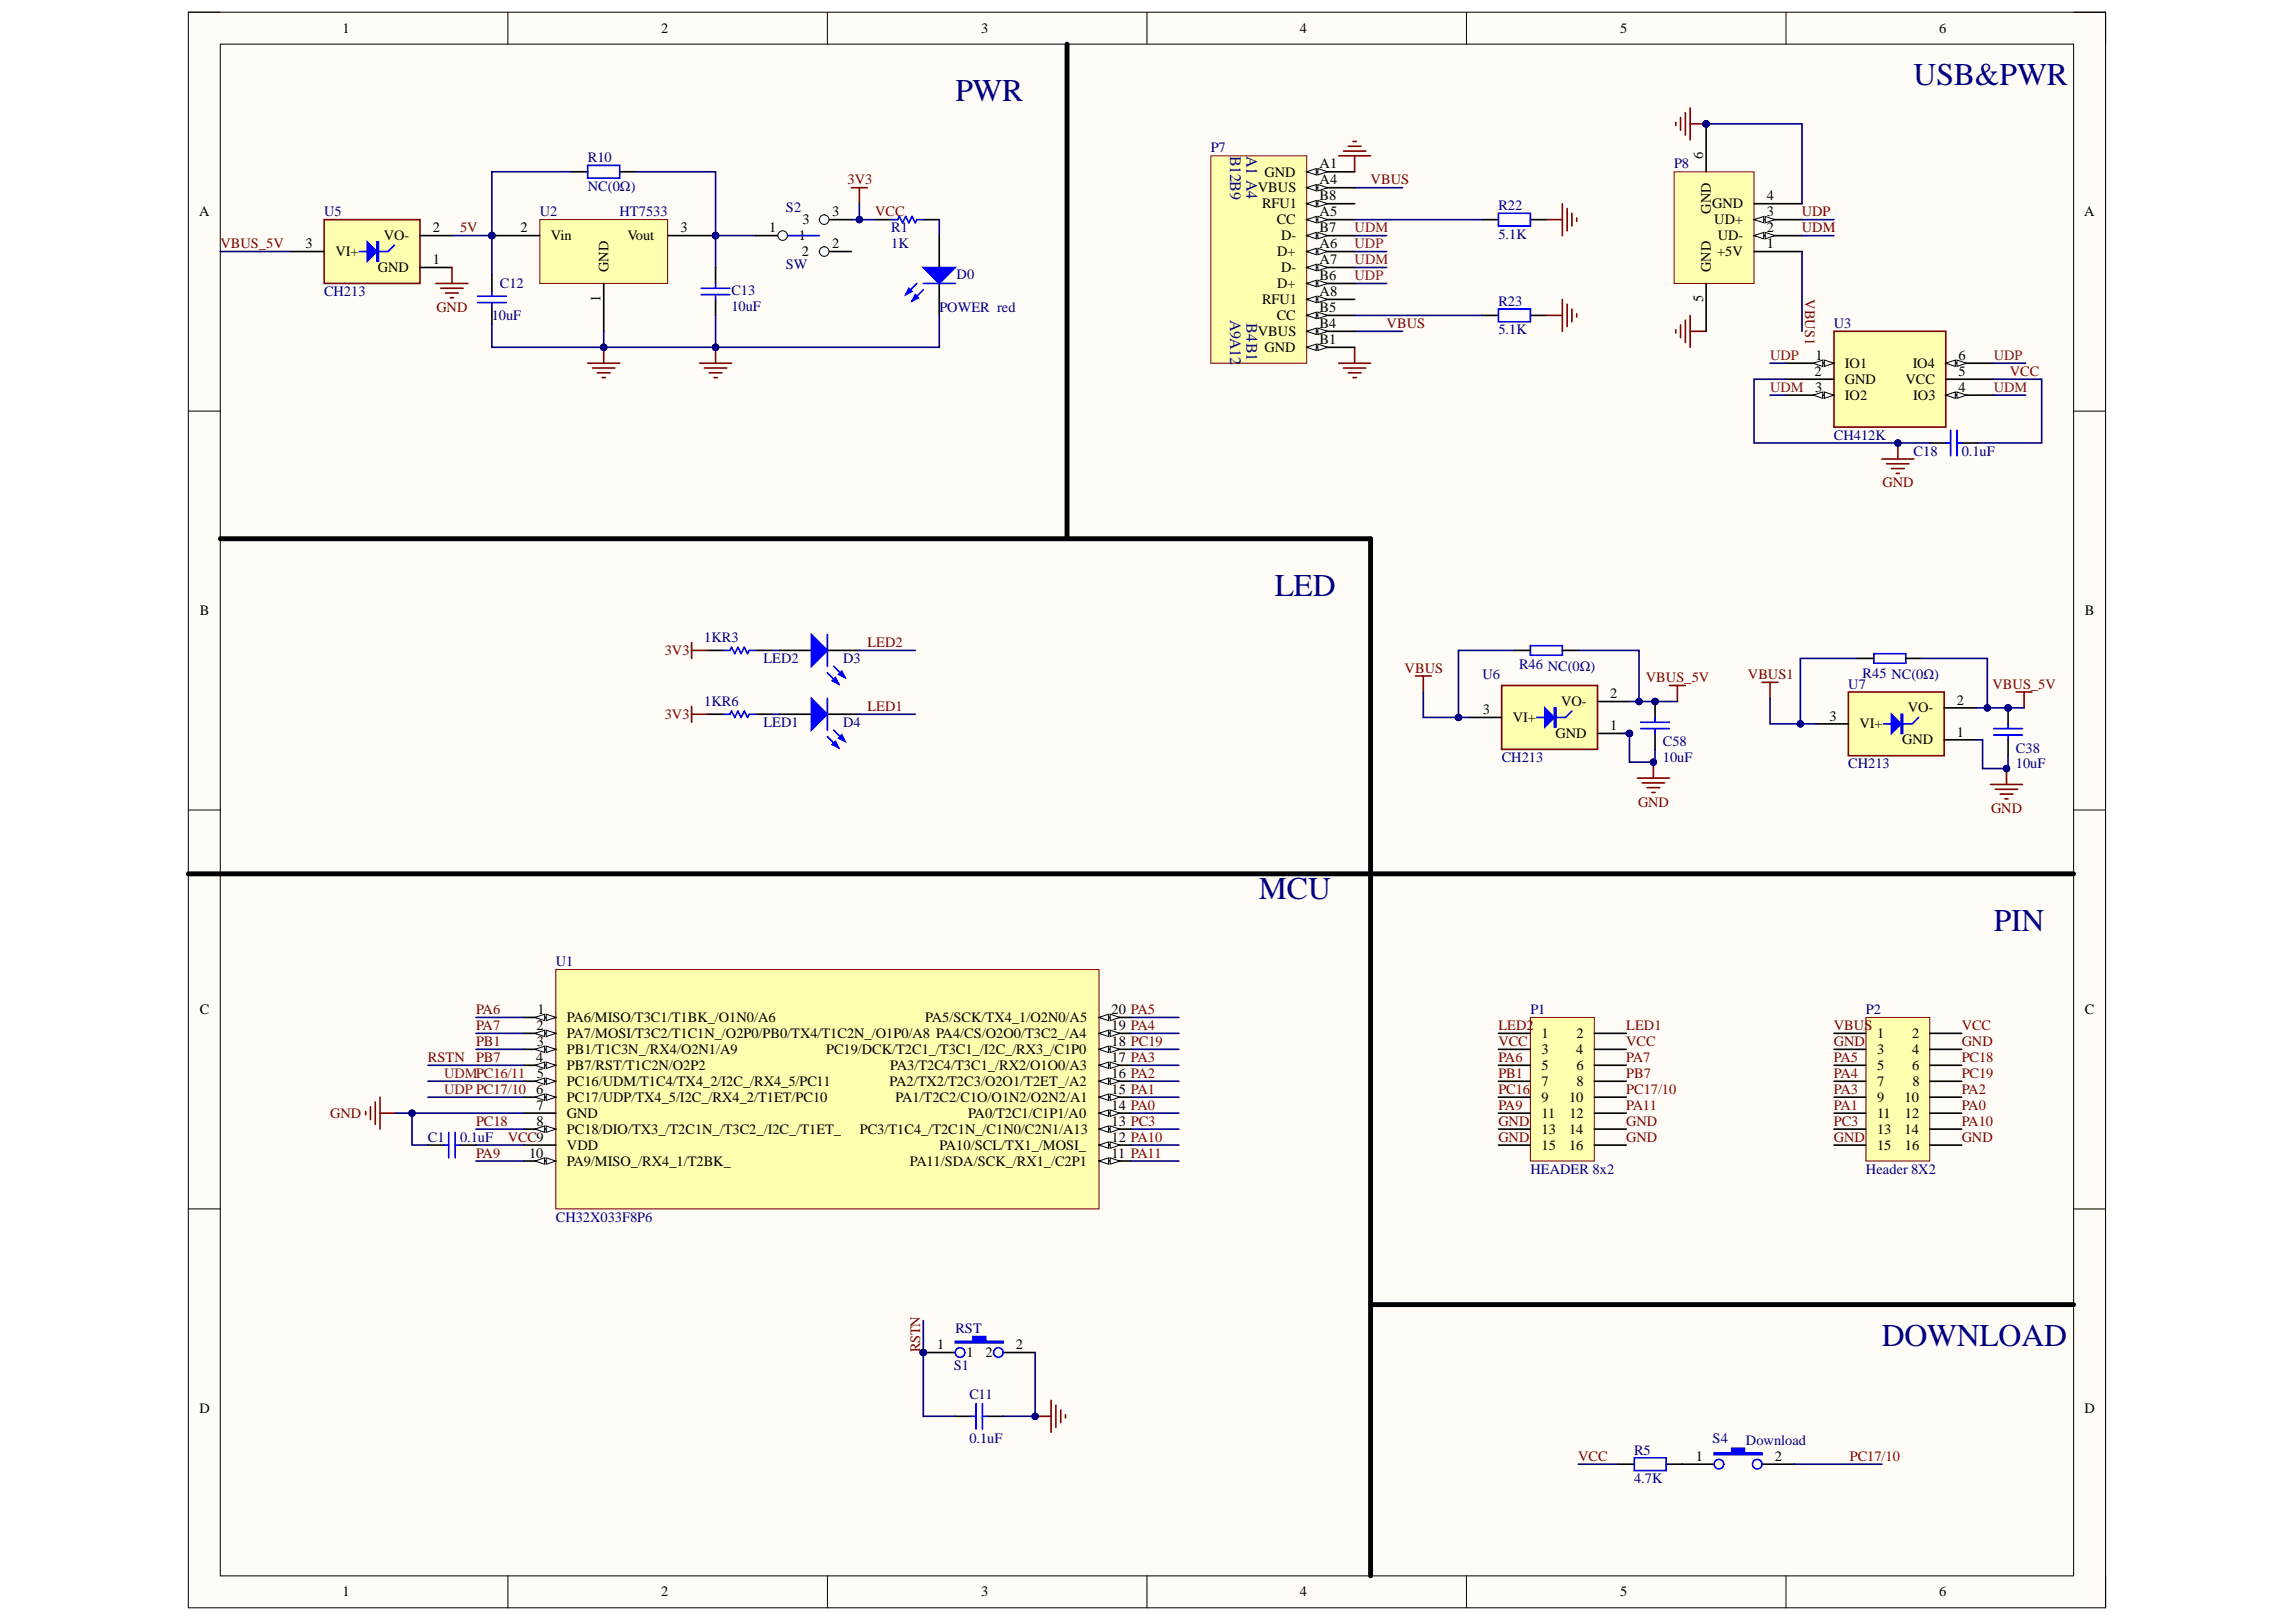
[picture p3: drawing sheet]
<svg xmlns="http://www.w3.org/2000/svg" width="297mm" height="210mm" viewBox="0 0 297 210" stroke-linecap="round" stroke-linejoin="round" font-family="sans-serif">
<defs><g id="words">
<g font-size="4.1" fill="#000080">
<text x="247.6" y="11">USB&amp;PWR</text>
<text x="123.6" y="13.1">PWR</text>
<text x="164.9" y="77.1">LED</text>
<text x="162.9" y="116.3">MCU</text>
<text x="257.9" y="120.4">PIN</text>
<text x="243.5" y="174.1">DOWNLOAD</text>
</g>
<g font-size="2.1" fill="#000080">
<text x="159.2" y="20.2" transform="rotate(90 159.2 20.2)">B12B9</text>
<text x="161.2" y="20.2" transform="rotate(90 161.2 20.2)">A1 A4</text>
<text x="159.2" y="41.4" transform="rotate(90 159.2 41.4)">A9A12</text>
<text x="161.2" y="41.8" transform="rotate(90 161.2 41.8)">B4B1</text>
</g>
<g font-size="1.9">
<text x="44.3" y="4.3">1</text>
<text x="85.5" y="4.3">2</text>
<text x="126.9" y="4.3">3</text>
<text x="168.2" y="4.3">4</text>
<text x="209.6" y="4.3">5</text>
<text x="250.9" y="4.3">6</text>
<text x="163.6" y="22.9">GND</text>
<text x="170.7" y="21.8">A1</text>
<text x="170.7" y="23.9">A4</text>
<text x="220.3" y="20.6" transform="rotate(-90 220.3 20.6)">6</text>
<text x="25.8" y="28">A</text>
<text x="103.8" y="29">3</text>
<text x="107.7" y="28">3</text>
<text x="162.7" y="24.9">VBUS</text>
<text x="163.3" y="27">RFU1</text>
<text x="165.2" y="29">CC</text>
<text x="170.7" y="25.9">B8</text>
<text x="170.7" y="28">A5</text>
<text x="221.3" y="27.6" transform="rotate(-90 221.3 27.6)">GND</text>
<text x="221.5" y="27">GND</text>
<text x="221.8" y="29">UD+</text>
<text x="228.6" y="25.9">4</text>
<text x="228.6" y="28">3</text>
<text x="269.7" y="28">A</text>
<text x="39.5" y="32.1">3</text>
<text x="43.4" y="33.2">VI+</text>
<text x="48.9" y="35.2">GND</text>
<text x="49.7" y="31.1">VO-</text>
<text x="56" y="30.1">2</text>
<text x="56" y="34.2">1</text>
<text x="67.3" y="30.1">2</text>
<text x="71.3" y="31.1">Vin</text>
<text x="78.7" y="35.2" transform="rotate(-90 78.7 35.2)">GND</text>
<text x="81.2" y="31.1">Vout</text>
<text x="88" y="30.1">3</text>
<text x="99.5" y="30.1">1</text>
<text x="103.3" y="31.1">1</text>
<text x="103.7" y="33.2">2</text>
<text x="107.7" y="32.1">2</text>
<text x="165.2" y="33.2">D+</text>
<text x="165.7" y="31.1">D-</text>
<text x="165.7" y="35.2">D-</text>
<text x="170.7" y="30.1">B7</text>
<text x="170.7" y="32.1">A6</text>
<text x="170.7" y="34.2">A7</text>
<text x="221.3" y="35.2" transform="rotate(-90 221.3 35.2)">GND</text>
<text x="222.2" y="33.2">+5V</text>
<text x="222.2" y="31.1">UD-</text>
<text x="228.6" y="32.1">1</text>
<text x="228.6" y="30.1">2</text>
<text x="77.7" y="39" transform="rotate(-90 77.7 39)">1</text>
<text x="163.3" y="39.3">RFU1</text>
<text x="165.2" y="41.4">CC</text>
<text x="165.2" y="37.3">D+</text>
<text x="170.7" y="40.4">B5</text>
<text x="170.7" y="36.3">B6</text>
<text x="170.7" y="38.3">A8</text>
<text x="220.3" y="39.1" transform="rotate(-90 220.3 39.1)">5</text>
<text x="162.7" y="43.5">VBUS</text>
<text x="163.6" y="45.5">GND</text>
<text x="170.7" y="44.5">B1</text>
<text x="170.7" y="42.5">B4</text>
<text x="234.9" y="46.6">1</text>
<text x="238.7" y="47.6">IO1</text>
<text x="247.4" y="47.6">IO4</text>
<text x="253.4" y="46.6">6</text>
<text x="234.8" y="48.6">2</text>
<text x="234.8" y="50.7">3</text>
<text x="238.7" y="49.7">GND</text>
<text x="238.7" y="51.8">IO2</text>
<text x="246.5" y="49.7">VCC</text>
<text x="247.5" y="51.8">IO3</text>
<text x="253.4" y="48.6">5</text>
<text x="253.4" y="50.7">4</text>
<text x="25.8" y="79.6">B</text>
<text x="269.7" y="79.6">B</text>
<text x="191.8" y="92.4">3</text>
<text x="195.7" y="93.5">VI+</text>
<text x="201.3" y="95.5">GND</text>
<text x="202" y="91.4">VO-</text>
<text x="208.3" y="90.3">2</text>
<text x="208.3" y="94.5">1</text>
<text x="236.7" y="93.3">3</text>
<text x="240.6" y="94.3">VI+</text>
<text x="246.8" y="92.2">VO-</text>
<text x="253.2" y="91.2">2</text>
<text x="253.2" y="95.3">1</text>
<text x="246.1" y="96.3">GND</text>
<text x="25.8" y="131.2">C</text>
<text x="69.5" y="131.2">1</text>
<text x="143.8" y="131.2">20 PA5</text>
<text x="269.7" y="131.2">C</text>
<text x="69.4" y="137.5">4</text>
<text x="69.4" y="133.3">2</text>
<text x="69.5" y="135.4">3</text>
<text x="73.3" y="134.3">PA7/MOSI/T3C2/T1C1N_/O2P0/PB0/TX4/T1C2N_/O1P0/A8 PA4/CS/O2O0/T3C2_/A4</text>
<text x="73.3" y="136.4">PB1/T1C3N_/RX4/O2N1/A9</text>
<text x="73.3" y="132.3">PA6/MISO/T3C1/T1BK_/O1N0/A6</text>
<text x="106.9" y="136.4">PC19/DCK/T2C1_/T3C1_/I2C_/RX3_/C1P0</text>
<text x="119.7" y="132.3">PA5/SCK/TX4_1/O2N0/A5</text>
<text x="143.8" y="137.5">17 PA3</text>
<text x="143.8" y="133.3">19 PA4</text>
<text x="143.8" y="135.4">18 PC19</text>
<text x="199.4" y="134.3">1</text>
<text x="199.4" y="136.4">3</text>
<text x="203.9" y="136.4">4</text>
<text x="204" y="134.3">2</text>
<text x="242.8" y="134.3">1</text>
<text x="242.8" y="136.4">3</text>
<text x="247.4" y="134.3">2</text>
<text x="247.4" y="136.4">4</text>
<text x="69.4" y="141.6">6</text>
<text x="69.4" y="143.6">7</text>
<text x="69.5" y="139.5">5</text>
<text x="73.3" y="140.5">PC16/UDM/T1C4/TX4_2/I2C_/RX4_5/PC11</text>
<text x="73.3" y="142.6">PC17/UDP/TX4_5/I2C_/RX4_2/T1ET/PC10</text>
<text x="73.3" y="138.5">PB7/RST/T1C2N/O2P2</text>
<text x="115.1" y="140.5">PA2/TX2/T2C3/O2O1/T2ET_/A2</text>
<text x="115.2" y="138.5">PA3/T2C4/T3C1_/RX2/O1O0/A3</text>
<text x="115.9" y="142.6">PA1/T2C2/C1O/O1N2/O2N2/A1</text>
<text x="143.8" y="143.6">14 PA0</text>
<text x="143.8" y="141.6">15 PA1</text>
<text x="143.8" y="139.5">16 PA2</text>
<text x="199.4" y="138.5">5</text>
<text x="199.4" y="140.5">7</text>
<text x="199.4" y="142.6">9</text>
<text x="203" y="142.6">10</text>
<text x="204" y="138.5">6</text>
<text x="204" y="140.5">8</text>
<text x="242.8" y="138.5">5</text>
<text x="242.8" y="140.5">7</text>
<text x="242.8" y="142.6">9</text>
<text x="246.4" y="142.6">10</text>
<text x="247.4" y="138.5">6</text>
<text x="247.4" y="140.5">8</text>
<text x="68.4" y="149.8">10</text>
<text x="69.4" y="145.7">8</text>
<text x="73.3" y="144.7">GND</text>
<text x="73.3" y="148.8">VDD</text>
<text x="73.3" y="146.7">PC18/DIO/TX3_/T2C1N_/T3C2_/I2C_/T1ET_</text>
<text x="111.2" y="146.7">PC3/T1C4_/T2C1N_/C1N0/C2N1/A13</text>
<text x="121.5" y="148.8">PA10/SCL/TX1_/MOSI_</text>
<text x="125.2" y="144.7">PA0/T2C1/C1P1/A0</text>
<text x="143.8" y="147.8">12 PA10</text>
<text x="143.8" y="149.8">11 PA11</text>
<text x="143.8" y="145.7">13 PC3</text>
<text x="199.4" y="144.7">11</text>
<text x="199.4" y="146.7">13</text>
<text x="199.4" y="148.8">15</text>
<text x="203" y="146.7">14</text>
<text x="203" y="148.8">16</text>
<text x="203" y="144.7">12</text>
<text x="242.8" y="144.7">11</text>
<text x="242.8" y="146.7">13</text>
<text x="242.8" y="148.8">15</text>
<text x="246.4" y="146.7">14</text>
<text x="246.4" y="144.7">12</text>
<text x="246.4" y="148.8">16</text>
<text x="73.3" y="150.9">PA9/MISO_/RX4_1/T2BK_</text>
<text x="117.7" y="150.9">PA11/SDA/SCK_/RX1_/C2P1</text>
<text x="121.2" y="174.6">1</text>
<text x="125" y="175.7">1</text>
<text x="127.5" y="175.7">2</text>
<text x="131.4" y="174.6">2</text>
<text x="25.8" y="182.9">D</text>
<text x="269.7" y="182.9">D</text>
<text x="219.4" y="189.1">1</text>
<text x="229.6" y="189.1">2</text>
<text x="44.3" y="206.6">1</text>
<text x="85.5" y="206.6">2</text>
<text x="126.9" y="206.6">3</text>
<text x="168.2" y="206.6">4</text>
<text x="209.6" y="206.6">5</text>
<text x="250.9" y="206.6">6</text>
</g>
<g font-size="1.9" fill="#000080">
<text x="76.1" y="21">R10</text>
<text x="156.6" y="19.7">P7</text>
<text x="216.6" y="21.8">P8</text>
<text x="41.9" y="28">U5</text>
<text x="69.8" y="28">U2</text>
<text x="76.1" y="24.7">NC(0Ω)</text>
<text x="80.2" y="28">HT7533</text>
<text x="101.7" y="27.4">S2</text>
<text x="193.9" y="27.2">R22</text>
<text x="101.7" y="34.8">SW</text>
<text x="115.3" y="30.1">R1</text>
<text x="115.3" y="32.1">1K</text>
<text x="193.9" y="30.9">5.1K</text>
<text x="41.9" y="38.3">CH213</text>
<text x="63.6" y="41.4">10uF</text>
<text x="64.7" y="37.3">C12</text>
<text x="94.6" y="38.1">C13</text>
<text x="94.6" y="40.2">10uF</text>
<text x="121.5" y="40.4">POWER red</text>
<text x="123.8" y="36">D0</text>
<text x="193.9" y="39.5">R23</text>
<text x="193.9" y="43.3">5.1K</text>
<text x="237.3" y="42.5">U3</text>
<text x="237.3" y="56.9">CH412K</text>
<text x="247.6" y="59">C18</text>
<text x="253.8" y="59">0.1uF</text>
<text x="91.1" y="83.1">1KR3</text>
<text x="98.8" y="85.8">LED2</text>
<text x="109.1" y="85.8">D3</text>
<text x="191.8" y="87.9">U6</text>
<text x="196.5" y="86.6">R46 NC(0Ω)</text>
<text x="239.1" y="89.1">U7</text>
<text x="241" y="87.7">R45 NC(0Ω)</text>
<text x="91.1" y="91.4">1KR6</text>
<text x="98.8" y="94.1">LED1</text>
<text x="109.1" y="94.1">D4</text>
<text x="194.3" y="98.6">CH213</text>
<text x="215.1" y="96.6">C58</text>
<text x="215.1" y="98.6">10uF</text>
<text x="239.1" y="99.4">CH213</text>
<text x="260.8" y="97.4">C38</text>
<text x="260.8" y="99.4">10uF</text>
<text x="71.9" y="125">U1</text>
<text x="198" y="131.2">P1</text>
<text x="241.4" y="131.2">P2</text>
<text x="55.4" y="147.8">C1</text>
<text x="59.5" y="147.8">0.1uF</text>
<text x="198" y="151.9">HEADER 8x2</text>
<text x="241.4" y="151.9">Header 8X2</text>
<text x="71.9" y="158.1">CH32X033F8P6</text>
<text x="123.6" y="172.5">RST</text>
<text x="123.4" y="177.3">S1</text>
<text x="125.4" y="181">C11</text>
<text x="125.4" y="186.8">0.1uF</text>
<text x="211.4" y="188.2">R5</text>
<text x="211.4" y="192">4.7K</text>
<text x="221.6" y="186.8">S4</text>
<text x="225.9" y="187">Download</text>
</g>
<g font-size="1.9" fill="#800000">
<text x="109.6" y="23.9">3V3</text>
<text x="177.3" y="23.9">VBUS</text>
<text x="113.2" y="28">VCC</text>
<text x="233.1" y="28">UDP</text>
<text x="28.5" y="32.1">VBUS_5V</text>
<text x="59.5" y="30.1">5V</text>
<text x="233.1" y="30.1">UDM</text>
<text x="56.5" y="40.4">GND</text>
<text x="233.5" y="38.7" transform="rotate(90 233.5 38.7)">VBUS1</text>
<text x="179.4" y="42.5">VBUS</text>
<text x="260" y="48.6">VCC</text>
<text x="243.6" y="63.1">GND</text>
<text x="112.2" y="83.7">LED2</text>
<text x="86" y="84.8">3V3</text>
<text x="181.7" y="87">VBUS</text>
<text x="212.9" y="88.3">VBUS_5V</text>
<text x="226.1" y="87.9">VBUS1</text>
<text x="257.8" y="89.1">VBUS_5V</text>
<text x="86" y="93">3V3</text>
<text x="112.2" y="92">LED1</text>
<text x="211.9" y="104.4">GND</text>
<text x="257.6" y="105.2">GND</text>
<text x="61.6" y="131.2">PA6</text>
<text x="55.4" y="137.5">RSTN</text>
<text x="61.6" y="133.3">PA7</text>
<text x="61.6" y="135.4">PB1</text>
<text x="61.6" y="137.5">PB7</text>
<text x="193.9" y="137.5">PA6</text>
<text x="193.9" y="133.3">LED2</text>
<text x="193.9" y="135.4">VCC</text>
<text x="210.4" y="137.5">PA7</text>
<text x="210.4" y="133.3">LED1</text>
<text x="210.4" y="135.4">VCC</text>
<text x="237.3" y="133.3">VBUS</text>
<text x="237.3" y="135.4">GND</text>
<text x="237.3" y="137.5">PA5</text>
<text x="253.8" y="133.3">VCC</text>
<text x="253.8" y="135.4">GND</text>
<text x="253.8" y="137.5">PC18</text>
<text x="193.9" y="139.5">PB1</text>
<text x="193.9" y="141.6">PC16/11</text>
<text x="193.9" y="143.6">PA9</text>
<text x="210.4" y="139.5">PB7</text>
<text x="210.4" y="141.6">PC17/10</text>
<text x="210.4" y="143.6">PA11</text>
<text x="237.3" y="139.5">PA4</text>
<text x="237.3" y="141.6">PA3</text>
<text x="237.3" y="143.6">PA1</text>
<text x="253.8" y="139.5">PC19</text>
<text x="253.8" y="141.6">PA2</text>
<text x="253.8" y="143.6">PA0</text>
<text x="42.7" y="144.7">GND</text>
<text x="61.6" y="145.7">PC18</text>
<text x="61.6" y="149.8">PA9</text>
<text x="65.7" y="147.8">VCC9</text>
<text x="193.9" y="145.7">GND</text>
<text x="193.9" y="147.8">GND</text>
<text x="210.4" y="145.7">GND</text>
<text x="210.4" y="147.8">GND</text>
<text x="237.3" y="147.8">GND</text>
<text x="237.3" y="145.7">PC3</text>
<text x="253.8" y="147.8">GND</text>
<text x="253.8" y="145.7">PA10</text>
<text x="119" y="175" transform="rotate(-90 119 175)">RSTN</text>
<text x="204.2" y="189.1">VCC</text>
<text x="239.3" y="189.1">PC17/10</text>
</g>
<g font-size="1.9" fill="#781915">
<text x="175.2" y="32.1">UDP</text>
<text x="175.2" y="34.2">UDM</text>
<text x="175.2" y="30.1">UDM</text>
<text x="175.2" y="36.3">UDP</text>
<text x="229" y="46.6">UDP</text>
<text x="257.9" y="46.6">UDP</text>
<text x="229" y="50.7">UDM</text>
<text x="257.9" y="50.7">UDM</text>
<text x="57.4" y="141.6">UDP PC17/10</text>
<text x="57.4" y="139.5">UDMPC16/11</text>
</g>
</g></defs>
<path d="M24.4 1.6h248v206.5h-248z" fill-rule="evenodd" fill="#fffcf8"/>
<path d="M24.4 1.6h248v206.5h-248z" fill="none" stroke="#000" stroke-width=".13"/>
<path d="M28.5 5.7h239.8v198.2h-239.8z" fill-rule="evenodd" fill="#fffcf8"/>
<g fill="none" stroke="#000" stroke-width=".13">
<path d="M24.4 1.6h4.1M28.5 5.7h239.8v198.2h-239.8zM65.7 1.6v4.1M107 1.6v4.1M148.4 1.6v4.1M189.7 1.6v4.1M231.1 1.6v4.1M268.3 1.6h4.1v4.1M24.4 53.2h4.1M268.3 53.2h4.1M24.4 104.8h4.1M268.3 104.8h4.1"/>
<path d="M24.4 156.4h4.1M268.3 156.4h4.1M65.7 203.9v4.2M107 203.9v4.2M148.4 203.9v4.2M189.7 203.9v4.2M231.1 203.9v4.2M272.4 203.9v4.2"/>
</g>
<path d="M216.8 15.8v.4M217.4 15.2v1.7M218 14.6v2.9M218.7 14v4.1M218.7 16h2" fill="none" stroke="#800000" stroke-width=".21"/>
<circle cx="220.7" cy="16" r=".41" fill="#000080"/>
<circle cx="220.7" cy="16" r=".41" fill="none" stroke="#000080" stroke-width=".13"/>
<path d="M216.8 42.7v.4M217.4 42.1v1.6M218 41.4v2.9M218.7 40.8v4.1M218.7 42.9h2" fill="none" stroke="#800000" stroke-width=".21"/>
<path d="M233.1 20.2h.1" fill="none" stroke="#f00" stroke-width=".13"/>
<circle cx="220.7" cy="16" r=".41" fill="#000080"/>
<circle cx="220.7" cy="16" r=".41" fill="none" stroke="#000080" stroke-width=".13"/>
<path d="M216.6 22.2h10.3v14.5h-10.3z" fill-rule="evenodd" fill="#ffffb0"/>
<path d="M216.6 22.2h10.3v14.5h-10.3z" fill="none" stroke="#800000" stroke-width=".13"/>
<path d="M220.7 16v6.2M226.9 32.6h6.2M226.9 26.4h6.2" fill="none" stroke="#000" stroke-width=".21"/>
<circle cx="220.7" cy="16" r=".41" fill="#000080"/>
<circle cx="220.7" cy="16" r=".41" fill="none" stroke="#000080" stroke-width=".13"/>
<path d="M226.9 28.4h6.2" fill="none" stroke="#000" stroke-width=".21"/>
<path d="M226.9 28.4l1.3-.4v.8z" fill="#f8fcff"/>
<path d="M226.9 28.4l1.3-.4v.8z" fill="none" stroke="#000" stroke-width=".13"/>
<path d="M228.4 28l1.2 .4-1.2 .4z" fill="#f8fcff"/>
<path d="M228.4 28l1.2 .4-1.2 .4z" fill="none" stroke="#000" stroke-width=".13"/>
<path d="M226.9 30.5h6.2" fill="none" stroke="#000" stroke-width=".21"/>
<path d="M226.9 30.5l1.3-.4v.8z" fill="#f8fcff"/>
<path d="M226.9 30.5l1.3-.4v.8z" fill="none" stroke="#000" stroke-width=".13"/>
<path d="M228.4 30.1l1.2 .4-1.2 .4z" fill="#f8fcff"/>
<path d="M228.4 30.1l1.2 .4-1.2 .4z" fill="none" stroke="#000" stroke-width=".13"/>
<path d="M220.7 36.7v6.2" fill="none" stroke="#000" stroke-width=".21"/>
<path d="M220.7 16h12.4v10.4M233.1 28.4h4.2M233.1 30.5h4.2" fill="none" stroke="#000080" stroke-width=".21"/>
<circle cx="220.7" cy="16" r=".41" fill="#000080"/>
<circle cx="220.7" cy="16" r=".41" fill="none" stroke="#000080" stroke-width=".13"/>
<path d="M175.3 24.3h6.2M175.3 30.5h4.1M175.3 32.6h4.1M175.3 34.6h4.1M175.3 36.7h4.1M233.1 32.6v10.3M175.3 42.9h6.2" fill="none" stroke="#000080" stroke-width=".21"/>
<path d="M173.8 19.6h2.9M174.4 18.9h1.7M175 18.3h.5M173.2 20.2h4.1M175.3 20.2v2M173.2 47h4.1M173.8 47.6h2.9M174.4 48.2h1.7M175 48.9h.5M175.3 44.9v2.1" fill="none" stroke="#800000" stroke-width=".21"/>
<path d="M156.6 20.2h12.5v26.8h-12.5z" fill-rule="evenodd" fill="#ffffb0"/>
<path d="M156.6 20.2h12.5v26.8h-12.5z" fill="none" stroke="#800000" stroke-width=".13"/>
<path d="M169.1 44.9h6.2" fill="none" stroke="#000" stroke-width=".21"/>
<path d="M169.1 44.9l1.2-.4v.9z" fill="#f8fcff"/>
<path d="M169.1 44.9l1.2-.4v.9z" fill="none" stroke="#000" stroke-width=".13"/>
<path d="M170.5 44.5l1.2 .4-1.2 .5z" fill="#f8fcff"/>
<path d="M170.5 44.5l1.2 .4-1.2 .5z" fill="none" stroke="#000" stroke-width=".13"/>
<path d="M169.1 42.9h6.2" fill="none" stroke="#000" stroke-width=".21"/>
<path d="M169.1 42.9l1.2-.4v.8z" fill="#f8fcff"/>
<path d="M169.1 42.9l1.2-.4v.8z" fill="none" stroke="#000" stroke-width=".13"/>
<path d="M170.5 42.5l1.2 .4-1.2 .4z" fill="#f8fcff"/>
<path d="M170.5 42.5l1.2 .4-1.2 .4z" fill="none" stroke="#000" stroke-width=".13"/>
<path d="M169.1 40.8h6.2" fill="none" stroke="#000" stroke-width=".21"/>
<path d="M169.1 40.8l1.2-.4v.8z" fill="#f8fcff"/>
<path d="M169.1 40.8l1.2-.4v.8z" fill="none" stroke="#000" stroke-width=".13"/>
<path d="M170.5 40.4l1.2 .4-1.2 .4z" fill="#f8fcff"/>
<path d="M170.5 40.4l1.2 .4-1.2 .4z" fill="none" stroke="#000" stroke-width=".13"/>
<path d="M169.1 36.7h6.2" fill="none" stroke="#000" stroke-width=".21"/>
<path d="M169.1 36.7l1.2-.4v.8z" fill="#f8fcff"/>
<path d="M169.1 36.7l1.2-.4v.8z" fill="none" stroke="#000" stroke-width=".13"/>
<path d="M170.5 36.3l1.2 .4-1.2 .4z" fill="#f8fcff"/>
<path d="M170.5 36.3l1.2 .4-1.2 .4z" fill="none" stroke="#000" stroke-width=".13"/>
<path d="M169.1 30.5h6.2" fill="none" stroke="#000" stroke-width=".21"/>
<path d="M169.1 30.5l1.2-.4v.8z" fill="#f8fcff"/>
<path d="M169.1 30.5l1.2-.4v.8z" fill="none" stroke="#000" stroke-width=".13"/>
<path d="M170.5 30.1l1.2 .4-1.2 .4z" fill="#f8fcff"/>
<path d="M170.5 30.1l1.2 .4-1.2 .4z" fill="none" stroke="#000" stroke-width=".13"/>
<path d="M169.1 26.4h6.2" fill="none" stroke="#000" stroke-width=".21"/>
<path d="M169.1 26.4l1.2-.5v.9z" fill="#f8fcff"/>
<path d="M169.1 26.4l1.2-.5v.9z" fill="none" stroke="#000" stroke-width=".13"/>
<path d="M170.5 25.9l1.2 .5-1.2 .4z" fill="#f8fcff"/>
<path d="M170.5 25.9l1.2 .5-1.2 .4z" fill="none" stroke="#000" stroke-width=".13"/>
<path d="M169.1 22.2h6.2" fill="none" stroke="#000" stroke-width=".21"/>
<path d="M169.1 22.2l1.2-.4v.8z" fill="#f8fcff"/>
<path d="M169.1 22.2l1.2-.4v.8z" fill="none" stroke="#000" stroke-width=".13"/>
<path d="M170.5 21.8l1.2 .4-1.2 .4z" fill="#f8fcff"/>
<path d="M170.5 21.8l1.2 .4-1.2 .4z" fill="none" stroke="#000" stroke-width=".13"/>
<path d="M169.1 24.3h6.2" fill="none" stroke="#000" stroke-width=".21"/>
<path d="M169.1 24.3l1.2-.4v.8z" fill="#f8fcff"/>
<path d="M169.1 24.3l1.2-.4v.8z" fill="none" stroke="#000" stroke-width=".13"/>
<path d="M170.5 23.9l1.2 .4-1.2 .4z" fill="#f8fcff"/>
<path d="M170.5 23.9l1.2 .4-1.2 .4z" fill="none" stroke="#000" stroke-width=".13"/>
<path d="M169.1 28.4h6.2" fill="none" stroke="#000" stroke-width=".21"/>
<path d="M169.1 28.4l1.2-.4v.8z" fill="#f8fcff"/>
<path d="M169.1 28.4l1.2-.4v.8z" fill="none" stroke="#000" stroke-width=".13"/>
<path d="M170.5 28l1.2 .4-1.2 .4z" fill="#f8fcff"/>
<path d="M170.5 28l1.2 .4-1.2 .4z" fill="none" stroke="#000" stroke-width=".13"/>
<path d="M169.1 32.6h6.2" fill="none" stroke="#000" stroke-width=".21"/>
<path d="M169.1 32.5l1.2-.4v.9z" fill="#f8fcff"/>
<path d="M169.1 32.5l1.2-.4v.9z" fill="none" stroke="#000" stroke-width=".13"/>
<path d="M170.5 32.1l1.2 .4-1.2 .5z" fill="#f8fcff"/>
<path d="M170.5 32.1l1.2 .4-1.2 .5z" fill="none" stroke="#000" stroke-width=".13"/>
<path d="M169.1 34.6h6.2" fill="none" stroke="#000" stroke-width=".21"/>
<path d="M169.1 34.6l1.2-.4v.8z" fill="#f8fcff"/>
<path d="M169.1 34.6l1.2-.4v.8z" fill="none" stroke="#000" stroke-width=".13"/>
<path d="M170.5 34.2l1.2 .4-1.2 .4z" fill="#f8fcff"/>
<path d="M170.5 34.2l1.2 .4-1.2 .4z" fill="none" stroke="#000" stroke-width=".13"/>
<path d="M169.1 38.7h6.2" fill="none" stroke="#000" stroke-width=".21"/>
<path d="M169.1 38.7l1.2-.4v.9z" fill="#f8fcff"/>
<path d="M169.1 38.7l1.2-.4v.9z" fill="none" stroke="#000" stroke-width=".13"/>
<path d="M170.5 38.3l1.2 .4-1.2 .5z" fill="#f8fcff"/>
<path d="M170.5 38.3l1.2 .4-1.2 .5z" fill="none" stroke="#000" stroke-width=".13"/>
<path d="M175.3 22.2h.1" fill="none" stroke="#f00" stroke-width=".13"/>
<path d="M191.8 28.4h2.1M198 28.4h2.1M191.8 40.8h2.1M198 40.8h2.1M100.8 92.4h4.2M107 92.4h4.2" fill="none" stroke="#000" stroke-width=".21"/>
<path d="M193.9 27.6h4.1v1.6h-4.1zM193.9 40h4.1v1.6h-4.1z" fill="none" stroke="#00f" stroke-width=".21"/>
<path d="M200.1 28.4h2M202.1 26.4v4.1M202.1 38.7v4.2M202.7 27v2.9M202.7 39.4v2.9M203.4 27.6v1.6M203.4 40v1.6M204 28.2v.4M200.1 40.8h2M204 40.6v.4" fill="none" stroke="#800000" stroke-width=".21"/>
<path d="M175.3 28.4h16.5M175.3 40.8h16.5" fill="none" stroke="#000080" stroke-width=".21"/>
<path d="M105 90.4l2 2-2 2.1z" fill="#00f"/>
<path d="M105 90.4l2 2-2 2.1zM107 95.3l1.5 1.5M107.9 94.5l1.4 1.4" fill="none" stroke="#00f" stroke-width=".21"/>
<path d="M108.5 95.5l.4-.4 .4 .8z" fill="#00f"/>
<path d="M108.5 95.5l.4-.4 .4 .8z" fill="none" stroke="#00f" stroke-width=".21"/>
<path d="M107.7 96.4l.4-.5 .4 .9z" fill="#00f"/>
<path d="M93.6 92.4h.8l.2-.4 .5 .8 .4-.8 .4 .8 .4-.8 .4 .8 .2-.4h.8M107 90.4v4.1M107.7 96.4l.4-.5 .4 .9z" fill="none" stroke="#00f" stroke-width=".21"/>
<path d="M91.5 92.4h2.1M97.7 92.4h2.1M100.8 84.2h4.2M107 84.2h4.2" fill="none" stroke="#000" stroke-width=".21"/>
<path d="M105 82.1l2 2.1-2 2z" fill="#00f"/>
<path d="M105 82.1l2 2.1-2 2zM107 87.1l1.5 1.4M107.9 86.2l1.4 1.5" fill="none" stroke="#00f" stroke-width=".21"/>
<path d="M108.5 87.3l.4-.4 .4 .8z" fill="#00f"/>
<path d="M108.5 87.3l.4-.4 .4 .8z" fill="none" stroke="#00f" stroke-width=".21"/>
<path d="M107.7 88.1l.4-.4 .4 .8z" fill="#00f"/>
<path d="M61.8 39.2h3.7M61.8 38.3h3.7M63.6 37.7v.6M63.6 39.2v.6M93.6 84.2h.8l.2-.4 .5 .8 .4-.8 .4 .8 .4-.8 .4 .8 .2-.4h.8M107 82.1v4.1M107.7 88.1l.4-.4 .4 .8z" fill="none" stroke="#00f" stroke-width=".21"/>
<path d="M63.6 35.6v2.1M63.6 39.8v2M91.5 84.2h2.1M97.7 84.2h2.1" fill="none" stroke="#000" stroke-width=".21"/>
<path d="M99.8 92.4h1M99.8 84.2h1M111.2 92.4h7.2M111.2 84.2h7.2" fill="none" stroke="#000080" stroke-width=".21"/>
<path d="M110.1 24.3h2.1M111.2 24.3v2.1M76 47h4.2M76.7 47.6h2.9M77.3 48.2h1.6M77.9 48.9h.4M78.1 44.9v2.1M89.5 83.1v2.1M89.5 91.4v2.1M89.5 92.4h2M89.5 84.2h2" fill="none" stroke="#800000" stroke-width=".21"/>
<circle cx="78.1" cy="44.9" r=".41" fill="#000080"/>
<circle cx="78.1" cy="44.9" r=".41" fill="none" stroke="#000080" stroke-width=".13"/>
<path d="M90.5 47h4.1M91.1 47.6h2.9M91.7 48.2h1.7M92.4 48.9h.4M92.6 44.9v2.1" fill="none" stroke="#800000" stroke-width=".21"/>
<circle cx="92.6" cy="44.9" r=".41" fill="#000080"/>
<circle cx="92.6" cy="44.9" r=".41" fill="none" stroke="#000080" stroke-width=".13"/>
<path d="M92.6 34.6v2.1M92.6 38.7v2.1" fill="none" stroke="#000" stroke-width=".21"/>
<path d="M90.7 38.1h3.7M90.7 37.3h3.7M92.6 36.7v.6M92.6 38.1v.6" fill="none" stroke="#00f" stroke-width=".21"/>
<path d="M97.7 30.5h-5.1v4.1" fill="none" stroke="#000080" stroke-width=".21"/>
<circle cx="92.6" cy="30.5" r=".41" fill="#000080"/>
<circle cx="92.6" cy="30.5" r=".41" fill="none" stroke="#000080" stroke-width=".13"/>
<path d="M121.5 30.5v4.1M121.5 36.7v4.1" fill="none" stroke="#000" stroke-width=".21"/>
<path d="M119.4 34.6h4.2l-2.1 2.1z" fill="#00f"/>
<path d="M118.6 36.7l-1.4 1.4M119.4 34.6h4.2l-2.1 2.1zM119.4 37.5l-1.4 1.5" fill="none" stroke="#00f" stroke-width=".21"/>
<path d="M118.4 38.1l.4 .4-.8 .5z" fill="#00f"/>
<path d="M118.4 38.1l.4 .4-.8 .5z" fill="none" stroke="#00f" stroke-width=".21"/>
<path d="M117.6 37.3l.4 .4-.8 .4z" fill="#00f"/>
<path d="M115.3 28.4h.8l.2-.4 .5 .8 .4-.8 .4 .8 .4-.8 .4 .8 .2-.4h.8M117.6 37.3l.4 .4-.8 .4zM119.4 36.7h4.2" fill="none" stroke="#00f" stroke-width=".21"/>
<path d="M97.7 30.5h4.2M113.2 28.4h2.1M119.4 28.4h2.1" fill="none" stroke="#000" stroke-width=".21"/>
<circle cx="101.3" cy="30.5" r=".62" fill="#f8fcff"/>
<circle cx="101.3" cy="30.5" r=".62" fill="none" stroke="#000" stroke-width=".13"/>
<path d="M106 28.4h4.1" fill="none" stroke="#000" stroke-width=".21"/>
<circle cx="106.6" cy="28.4" r=".62" fill="#f8fcff"/>
<circle cx="106.6" cy="28.4" r=".62" fill="none" stroke="#000" stroke-width=".13"/>
<path d="M106 32.5h4.1" fill="none" stroke="#000" stroke-width=".21"/>
<circle cx="106.6" cy="32.6" r=".62" fill="#f8fcff"/>
<circle cx="106.6" cy="32.6" r=".62" fill="none" stroke="#000" stroke-width=".13"/>
<path d="M101.9 30.5h4.1" fill="none" stroke="#00f" stroke-width=".21"/>
<path d="M28.5 32.5h9.3M58.5 30.5h5.1v5.1" fill="none" stroke="#000080" stroke-width=".21"/>
<circle cx="63.6" cy="30.5" r=".41" fill="#000080"/>
<circle cx="63.6" cy="30.5" r=".41" fill="none" stroke="#000080" stroke-width=".13"/>
<path d="M92.6 40.8v4.1" fill="none" stroke="#000080" stroke-width=".21"/>
<circle cx="92.6" cy="44.9" r=".41" fill="#000080"/>
<circle cx="92.6" cy="44.9" r=".41" fill="none" stroke="#000080" stroke-width=".13"/>
<path d="M121.5 28.4v2.1M121.5 40.8v4.1h-57.9v-3.1" fill="none" stroke="#000080" stroke-width=".21"/>
<circle cx="92.6" cy="44.9" r=".41" fill="#000080"/>
<circle cx="92.6" cy="44.9" r=".41" fill="none" stroke="#000080" stroke-width=".13"/>
<circle cx="78.1" cy="44.9" r=".41" fill="#000080"/>
<circle cx="78.1" cy="44.9" r=".41" fill="none" stroke="#000080" stroke-width=".13"/>
<path d="M111.2 28.4h2" fill="none" stroke="#000080" stroke-width=".21"/>
<circle cx="111.2" cy="28.4" r=".41" fill="#000080"/>
<circle cx="111.2" cy="28.4" r=".41" fill="none" stroke="#000080" stroke-width=".13"/>
<path d="M111.2 26.4v2h-1.1" fill="none" stroke="#000080" stroke-width=".21"/>
<circle cx="111.2" cy="28.4" r=".41" fill="#000080"/>
<circle cx="111.2" cy="28.4" r=".41" fill="none" stroke="#000080" stroke-width=".13"/>
<path d="M74 22.2h2M80.2 22.2h2" fill="none" stroke="#000" stroke-width=".21"/>
<path d="M76 21.4h4.2v1.7h-4.2z" fill="none" stroke="#00f" stroke-width=".21"/>
<path d="M74 22.2h-10.4v8.3" fill="none" stroke="#000080" stroke-width=".21"/>
<circle cx="63.6" cy="30.5" r=".41" fill="#000080"/>
<circle cx="63.6" cy="30.5" r=".41" fill="none" stroke="#000080" stroke-width=".13"/>
<path d="M82.2 22.2h10.4v8.3" fill="none" stroke="#000080" stroke-width=".21"/>
<circle cx="92.6" cy="30.5" r=".41" fill="#000080"/>
<circle cx="92.6" cy="30.5" r=".41" fill="none" stroke="#000080" stroke-width=".13"/>
<path d="M138 5.7v64M28.5 69.7h148.8v134.2M177.3 113.1h91" fill="none" stroke="#000" stroke-width=".63"/>
<circle cx="63.6" cy="30.5" r=".41" fill="#000080"/>
<circle cx="63.6" cy="30.5" r=".41" fill="none" stroke="#000080" stroke-width=".13"/>
<circle cx="92.6" cy="30.5" r=".41" fill="#000080"/>
<circle cx="92.6" cy="30.5" r=".41" fill="none" stroke="#000080" stroke-width=".13"/>
<path d="M69.8 28.4h16.6v8.3h-16.6z" fill-rule="evenodd" fill="#ffffb0"/>
<path d="M69.8 28.4h16.6v8.3h-16.6z" fill="none" stroke="#800000" stroke-width=".13"/>
<path d="M63.6 30.5h6.2" fill="none" stroke="#000" stroke-width=".21"/>
<circle cx="63.6" cy="30.5" r=".41" fill="#000080"/>
<circle cx="63.6" cy="30.5" r=".41" fill="none" stroke="#000080" stroke-width=".13"/>
<path d="M78.1 36.7v6.2M86.4 30.5h6.2" fill="none" stroke="#000" stroke-width=".21"/>
<circle cx="92.6" cy="30.5" r=".41" fill="#000080"/>
<circle cx="92.6" cy="30.5" r=".41" fill="none" stroke="#000080" stroke-width=".13"/>
<path d="M78.1 42.9v2" fill="none" stroke="#000080" stroke-width=".21"/>
<circle cx="78.1" cy="44.9" r=".41" fill="#000080"/>
<circle cx="78.1" cy="44.9" r=".41" fill="none" stroke="#000080" stroke-width=".13"/>
<path d="M177.3 168.8h91" fill="none" stroke="#000" stroke-width=".63"/>
<path d="M204.2 189.5h5.2M232.1 189.5h11.4" fill="none" stroke="#000080" stroke-width=".21"/>
<path d="M217.6 189.5h4.2M228 189.5h4.1" fill="none" stroke="#000" stroke-width=".21"/>
<path d="M221.8 188h2.2v-.6h1.7v.6h2.3v.2h-6.2z" fill-rule="evenodd" fill="#00f"/>
<g fill="none" stroke="#00f" stroke-width=".21">
<path d="M211.4 188.7h4.2v1.6h-4.2zM221.8 188h2.2v-.6h1.7v.6h2.3v.2h-6.2z"/>
<circle cx="222.4" cy="189.5" r=".62"/>
<circle cx="227.3" cy="189.5" r=".62"/>
</g>
<path d="M209.4 189.5h2M215.6 189.5h2" fill="none" stroke="#000" stroke-width=".21"/>
<path d="M237.3 42.9h14.4v12.4h-14.4z" fill-rule="evenodd" fill="#ffffb0"/>
<path d="M237.3 42.9h14.4v12.4h-14.4z" fill="none" stroke="#800000" stroke-width=".21"/>
<path d="M251.7 47h6.2" fill="none" stroke="#000" stroke-width=".21"/>
<path d="M251.7 47l1.3-.4v.8z" fill="#f8fcff"/>
<path d="M251.7 47l1.3-.4v.8z" fill="none" stroke="#000" stroke-width=".13"/>
<path d="M253.2 46.6l1.2 .4-1.2 .4z" fill="#f8fcff"/>
<path d="M253.2 46.6l1.2 .4-1.2 .4z" fill="none" stroke="#000" stroke-width=".13"/>
<path d="M231.1 49.1h6.2M231.1 47h6.2M251.7 49.1h6.2" fill="none" stroke="#000" stroke-width=".21"/>
<path d="M236 46.6l1.3 .4-1.3 .4z" fill="#f8fcff"/>
<path d="M236 46.6l1.3 .4-1.3 .4z" fill="none" stroke="#000" stroke-width=".13"/>
<path d="M234.6 47l1.2-.4v.8z" fill="#f8fcff"/>
<path d="M234.6 47l1.2-.4v.8z" fill="none" stroke="#000" stroke-width=".13"/>
<path d="M231.1 51.1h6.2" fill="none" stroke="#000" stroke-width=".21"/>
<path d="M236 50.7l1.3 .4-1.3 .4z" fill="#f8fcff"/>
<path d="M236 50.7l1.3 .4-1.3 .4z" fill="none" stroke="#000" stroke-width=".13"/>
<path d="M234.6 51.1l1.2-.4v.8z" fill="#f8fcff"/>
<path d="M234.6 51.1l1.2-.4v.8z" fill="none" stroke="#000" stroke-width=".13"/>
<path d="M251.7 51.1h6.2" fill="none" stroke="#000" stroke-width=".21"/>
<path d="M251.7 51.1l1.3-.4v.8z" fill="#f8fcff"/>
<path d="M251.7 51.1l1.3-.4v.8z" fill="none" stroke="#000" stroke-width=".13"/>
<path d="M253.2 50.7l1.2 .4-1.2 .4z" fill="#f8fcff"/>
<path d="M253.2 50.7l1.2 .4-1.2 .4z" fill="none" stroke="#000" stroke-width=".13"/>
<path d="M243.5 59.4h4.1M245.5 57.3v2.1M244.1 60h2.9M244.7 60.6h1.7M245.3 61.3h.4" fill="none" stroke="#800000" stroke-width=".21"/>
<circle cx="245.5" cy="57.3" r=".42" fill="#000080"/>
<circle cx="245.5" cy="57.3" r=".42" fill="none" stroke="#000080" stroke-width=".13"/>
<path d="M249.7 57.3h2M253.8 57.3h2.1" fill="none" stroke="#000" stroke-width=".21"/>
<path d="M251.7 57.3h.7M252.4 55.7v3.3M253.2 55.7v3.3M253.2 57.3h.6" fill="none" stroke="#00f" stroke-width=".21"/>
<path d="M231.1 49.1h-4.2v8.2h22.8M257.9 49.1h6.2v8.2h-8.2" fill="none" stroke="#000080" stroke-width=".21"/>
<circle cx="245.5" cy="57.3" r=".42" fill="#000080"/>
<circle cx="245.5" cy="57.3" r=".42" fill="none" stroke="#000080" stroke-width=".13"/>
<path d="M229 47h2.1M229 51.1h2.1M257.9 47h4.2M257.9 51.1h4.2" fill="none" stroke="#000080" stroke-width=".21"/>
<path d="M55.4 148.2h2M59.5 148.2h2.1" fill="none" stroke="#000" stroke-width=".21"/>
<path d="M57.4 148.2h.7M58.1 146.5v3.3M58.9 146.5v3.3M58.9 148.2h.6" fill="none" stroke="#00f" stroke-width=".21"/>
<path d="M241.4 131.7h8.3v18.5h-8.3z" fill-rule="evenodd" fill="#ffffb0"/>
<path d="M241.4 131.7h8.3v18.5h-8.3z" fill="none" stroke="#800000" stroke-width=".13"/>
<g fill="none" stroke="#000" stroke-width=".21">
<path d="M237.3 133.7h4.1M237.3 135.8h4.1M237.3 137.9h4.1M237.3 139.9h4.1M249.7 133.7h4.1M249.7 135.8h4.1M249.7 137.9h4.1M249.7 139.9h4.1M237.3 142h4.1M237.3 144.1h4.1M237.3 146.1h4.1M237.3 148.2h4.1"/>
<path d="M249.7 142h4.1M249.7 144.1h4.1M249.7 146.1h4.1M249.7 148.2h4.1"/>
</g>
<path d="M71.9 125.5h70.3v30.9h-70.3z" fill-rule="evenodd" fill="#ffffb0"/>
<path d="M71.9 125.5h70.3v30.9h-70.3z" fill="none" stroke="#800000" stroke-width=".13"/>
<path d="M142.2 144.1h4.1" fill="none" stroke="#000" stroke-width=".21"/>
<path d="M142.2 144.1l1.2-.5v.9z" fill="#f8fcff"/>
<path d="M142.2 144.1l1.2-.5v.9z" fill="none" stroke="#000" stroke-width=".13"/>
<path d="M143.6 143.6l1.3 .5-1.3 .4z" fill="#f8fcff"/>
<path d="M143.6 143.6l1.3 .5-1.3 .4z" fill="none" stroke="#000" stroke-width=".13"/>
<path d="M142.2 142h4.1" fill="none" stroke="#000" stroke-width=".21"/>
<path d="M142.2 142l1.2-.4v.8z" fill="#f8fcff"/>
<path d="M142.2 142l1.2-.4v.8z" fill="none" stroke="#000" stroke-width=".13"/>
<path d="M143.6 141.6l1.3 .4-1.3 .4z" fill="#f8fcff"/>
<path d="M143.6 141.6l1.3 .4-1.3 .4z" fill="none" stroke="#000" stroke-width=".13"/>
<path d="M142.2 139.9h4.1" fill="none" stroke="#000" stroke-width=".21"/>
<path d="M142.2 139.9l1.2-.4v.8z" fill="#f8fcff"/>
<path d="M142.2 139.9l1.2-.4v.8z" fill="none" stroke="#000" stroke-width=".13"/>
<path d="M143.6 139.5l1.3 .4-1.3 .4z" fill="#f8fcff"/>
<path d="M143.6 139.5l1.3 .4-1.3 .4z" fill="none" stroke="#000" stroke-width=".13"/>
<path d="M142.2 137.9h4.1" fill="none" stroke="#000" stroke-width=".21"/>
<path d="M142.2 137.9l1.2-.5v.9z" fill="#f8fcff"/>
<path d="M142.2 137.9l1.2-.5v.9z" fill="none" stroke="#000" stroke-width=".13"/>
<path d="M143.6 137.4l1.3 .5-1.3 .4z" fill="#f8fcff"/>
<path d="M143.6 137.4l1.3 .5-1.3 .4z" fill="none" stroke="#000" stroke-width=".13"/>
<path d="M142.2 133.7h4.1" fill="none" stroke="#000" stroke-width=".21"/>
<path d="M142.2 133.7l1.2-.4v.8z" fill="#f8fcff"/>
<path d="M142.2 133.7l1.2-.4v.8z" fill="none" stroke="#000" stroke-width=".13"/>
<path d="M143.6 133.3l1.3 .4-1.3 .4z" fill="#f8fcff"/>
<path d="M143.6 133.3l1.3 .4-1.3 .4z" fill="none" stroke="#000" stroke-width=".13"/>
<path d="M142.2 131.7h4.1" fill="none" stroke="#000" stroke-width=".21"/>
<path d="M142.2 131.7l1.2-.5v.9z" fill="#f8fcff"/>
<path d="M142.2 131.7l1.2-.5v.9z" fill="none" stroke="#000" stroke-width=".13"/>
<path d="M143.6 131.2l1.3 .5-1.3 .4z" fill="#f8fcff"/>
<path d="M143.6 131.2l1.3 .5-1.3 .4z" fill="none" stroke="#000" stroke-width=".13"/>
<path d="M67.8 133.7h4.1" fill="none" stroke="#000" stroke-width=".21"/>
<path d="M70.7 133.3l1.2 .4-1.2 .4z" fill="#f8fcff"/>
<path d="M70.7 133.3l1.2 .4-1.2 .4z" fill="none" stroke="#000" stroke-width=".13"/>
<path d="M69.2 133.7l1.3-.4v.8z" fill="#f8fcff"/>
<path d="M69.2 133.7l1.3-.4v.8z" fill="none" stroke="#000" stroke-width=".13"/>
<path d="M142.2 135.8h4.1" fill="none" stroke="#000" stroke-width=".21"/>
<path d="M142.2 135.8l1.2-.4v.8z" fill="#f8fcff"/>
<path d="M142.2 135.8l1.2-.4v.8z" fill="none" stroke="#000" stroke-width=".13"/>
<path d="M143.6 135.4l1.3 .4-1.3 .4z" fill="#f8fcff"/>
<path d="M143.6 135.4l1.3 .4-1.3 .4z" fill="none" stroke="#000" stroke-width=".13"/>
<path d="M67.8 135.8h4.1M67.8 144.1h4.1M67.8 148.2h4.1" fill="none" stroke="#000" stroke-width=".21"/>
<path d="M70.7 135.4l1.2 .4-1.2 .4z" fill="#f8fcff"/>
<path d="M70.7 135.4l1.2 .4-1.2 .4z" fill="none" stroke="#000" stroke-width=".13"/>
<path d="M69.2 135.8l1.3-.4v.8z" fill="#f8fcff"/>
<path d="M69.2 135.8l1.3-.4v.8z" fill="none" stroke="#000" stroke-width=".13"/>
<path d="M67.8 131.7h4.1" fill="none" stroke="#000" stroke-width=".21"/>
<path d="M70.7 131.2l1.2 .5-1.2 .4z" fill="#f8fcff"/>
<path d="M70.7 131.2l1.2 .5-1.2 .4z" fill="none" stroke="#000" stroke-width=".13"/>
<path d="M69.2 131.7l1.3-.5v.9z" fill="#f8fcff"/>
<path d="M69.2 131.7l1.3-.5v.9z" fill="none" stroke="#000" stroke-width=".13"/>
<path d="M67.8 150.2h4.1" fill="none" stroke="#000" stroke-width=".21"/>
<path d="M70.7 149.8l1.2 .4-1.2 .5z" fill="#f8fcff"/>
<path d="M70.7 149.8l1.2 .4-1.2 .5z" fill="none" stroke="#000" stroke-width=".13"/>
<path d="M69.2 150.2l1.3-.4v.9z" fill="#f8fcff"/>
<path d="M69.2 150.2l1.3-.4v.9z" fill="none" stroke="#000" stroke-width=".13"/>
<path d="M142.2 148.2h4.1" fill="none" stroke="#000" stroke-width=".21"/>
<path d="M142.2 148.2l1.2-.4v.8z" fill="#f8fcff"/>
<path d="M142.2 148.2l1.2-.4v.8z" fill="none" stroke="#000" stroke-width=".13"/>
<path d="M143.6 147.8l1.3 .4-1.3 .4z" fill="#f8fcff"/>
<path d="M143.6 147.8l1.3 .4-1.3 .4z" fill="none" stroke="#000" stroke-width=".13"/>
<path d="M142.2 150.2h4.1" fill="none" stroke="#000" stroke-width=".21"/>
<path d="M142.2 150.2l1.2-.4v.9z" fill="#f8fcff"/>
<path d="M142.2 150.2l1.2-.4v.9z" fill="none" stroke="#000" stroke-width=".13"/>
<path d="M143.6 149.8l1.3 .4-1.3 .5z" fill="#f8fcff"/>
<path d="M143.6 149.8l1.3 .4-1.3 .5z" fill="none" stroke="#000" stroke-width=".13"/>
<path d="M67.8 139.9h4.1" fill="none" stroke="#000" stroke-width=".21"/>
<path d="M70.7 139.5l1.2 .4-1.2 .4z" fill="#f8fcff"/>
<path d="M70.7 139.5l1.2 .4-1.2 .4z" fill="none" stroke="#000" stroke-width=".13"/>
<path d="M69.2 139.9l1.3-.4v.8z" fill="#f8fcff"/>
<path d="M69.2 139.9l1.3-.4v.8z" fill="none" stroke="#000" stroke-width=".13"/>
<path d="M67.8 142h4.1" fill="none" stroke="#000" stroke-width=".21"/>
<path d="M70.7 141.6l1.2 .4-1.2 .4z" fill="#f8fcff"/>
<path d="M70.7 141.6l1.2 .4-1.2 .4z" fill="none" stroke="#000" stroke-width=".13"/>
<path d="M69.2 142l1.3-.4v.8z" fill="#f8fcff"/>
<path d="M69.2 142l1.3-.4v.8z" fill="none" stroke="#000" stroke-width=".13"/>
<path d="M67.8 146.1h4.1" fill="none" stroke="#000" stroke-width=".21"/>
<path d="M70.7 145.7l1.2 .4-1.2 .4z" fill="#f8fcff"/>
<path d="M70.7 145.7l1.2 .4-1.2 .4z" fill="none" stroke="#000" stroke-width=".13"/>
<path d="M69.2 146.1l1.3-.4v.8z" fill="#f8fcff"/>
<path d="M69.2 146.1l1.3-.4v.8z" fill="none" stroke="#000" stroke-width=".13"/>
<path d="M67.8 137.9h4.1" fill="none" stroke="#000" stroke-width=".21"/>
<path d="M70.7 137.4l1.2 .5-1.2 .4z" fill="#f8fcff"/>
<path d="M70.7 137.4l1.2 .5-1.2 .4z" fill="none" stroke="#000" stroke-width=".13"/>
<path d="M69.2 137.9l1.3-.5v.9z" fill="#f8fcff"/>
<path d="M69.2 137.9l1.3-.5v.9z" fill="none" stroke="#000" stroke-width=".13"/>
<path d="M142.2 146.1h4.1" fill="none" stroke="#000" stroke-width=".21"/>
<path d="M142.2 146.1l1.2-.4v.8z" fill="#f8fcff"/>
<path d="M142.2 146.1l1.2-.4v.8z" fill="none" stroke="#000" stroke-width=".13"/>
<path d="M143.6 145.7l1.3 .4-1.3 .4z" fill="#f8fcff"/>
<path d="M143.6 145.7l1.3 .4-1.3 .4z" fill="none" stroke="#000" stroke-width=".13"/>
<g fill="none" stroke="#000080" stroke-width=".21">
<path d="M61.6 131.7h6.2M61.6 133.7h6.2M61.6 135.8h6.2M146.3 131.7h6.2M146.3 133.7h6.2M146.3 135.8h6.2M146.3 137.9h6.2M146.3 139.9h6.2M51.2 144.1h16.6M61.6 146.1h6.2M61.6 148.2h6.2M61.6 150.2h6.2"/>
<path d="M146.3 146.1h6.2M146.3 148.2h6.2M146.3 150.2h6.2M146.3 142h6.2M146.3 144.1h6.2"/>
</g>
<path d="M47.3 143.8v.5M47.9 143.2v1.7M48.5 142.6v2.9M49.2 142v4.1M49.2 144.1h2" fill="none" stroke="#800000" stroke-width=".21"/>
<circle cx="53.3" cy="144.1" r=".41" fill="#000080"/>
<circle cx="53.3" cy="144.1" r=".41" fill="none" stroke="#000080" stroke-width=".13"/>
<path d="M53.3 144.1v4.1h2.1" fill="none" stroke="#000080" stroke-width=".21"/>
<circle cx="53.3" cy="144.1" r=".41" fill="#000080"/>
<circle cx="53.3" cy="144.1" r=".41" fill="none" stroke="#000080" stroke-width=".13"/>
<path d="M55.4 139.9h12.4M55.4 142h12.4" fill="none" stroke="#000080" stroke-width=".21"/>
<path d="M123.6 183.3h2M127.7 183.3h2.1" fill="none" stroke="#000" stroke-width=".21"/>
<path d="M125.6 183.3h.7M126.3 181.6v3.3M127.1 181.6v3.3M127.1 183.3h.6" fill="none" stroke="#00f" stroke-width=".21"/>
<circle cx="119.4" cy="175" r=".41" fill="#000080"/>
<circle cx="119.4" cy="175" r=".41" fill="none" stroke="#000080" stroke-width=".13"/>
<path d="M119.5 175h4.1" fill="none" stroke="#000" stroke-width=".21"/>
<circle cx="119.4" cy="175" r=".41" fill="#000080"/>
<circle cx="119.4" cy="175" r=".41" fill="none" stroke="#000080" stroke-width=".13"/>
<path d="M129.8 175h4.1" fill="none" stroke="#000" stroke-width=".21"/>
<path d="M123.6 173.6h2.3v-.6h1.6v.6h2.3v.2h-6.2z" fill-rule="evenodd" fill="#00f"/>
<g fill="none" stroke="#00f" stroke-width=".21">
<path d="M123.6 173.6h2.3v-.6h1.6v.6h2.3v.2h-6.2z"/>
<circle cx="124.2" cy="175" r=".62"/>
<circle cx="129.2" cy="175" r=".62"/>
</g>
<path d="M119.5 170.9v12.4h4.1" fill="none" stroke="#000080" stroke-width=".21"/>
<circle cx="119.4" cy="175" r=".41" fill="#000080"/>
<circle cx="119.4" cy="175" r=".41" fill="none" stroke="#000080" stroke-width=".13"/>
<path d="M133.9 175v8.3h-4.1" fill="none" stroke="#000080" stroke-width=".21"/>
<circle cx="133.9" cy="183.3" r=".41" fill="#000080"/>
<circle cx="133.9" cy="183.3" r=".41" fill="none" stroke="#000080" stroke-width=".13"/>
<path d="M133.9 183.3h2.1M136 181.2v4.2M136.6 181.8v2.9M137.2 182.5v1.6M137.8 183.1v.4" fill="none" stroke="#800000" stroke-width=".21"/>
<circle cx="133.9" cy="183.3" r=".41" fill="#000080"/>
<circle cx="133.9" cy="183.3" r=".41" fill="none" stroke="#000080" stroke-width=".13"/>
<circle cx="119.4" cy="175" r=".41" fill="#000080"/>
<circle cx="119.4" cy="175" r=".41" fill="none" stroke="#000080" stroke-width=".13"/>
<path d="M55.4 137.9h12.4" fill="none" stroke="#000080" stroke-width=".21"/>
<path d="M198 131.7h8.3v18.5h-8.3z" fill-rule="evenodd" fill="#ffffb0"/>
<path d="M198 131.7h8.3v18.5h-8.3z" fill="none" stroke="#800000" stroke-width=".13"/>
<g fill="none" stroke="#000" stroke-width=".21">
<path d="M193.9 133.7h4.1M193.9 135.8h4.1M193.9 137.9h4.1M193.9 139.9h4.1M206.3 133.7h4.1M206.3 135.8h4.1M206.3 137.9h4.1M206.3 139.9h4.1M193.9 142h4.1M193.9 144.1h4.1M193.9 146.1h4.1M193.9 148.2h4.1"/>
<path d="M206.3 142h4.1M206.3 144.1h4.1M206.3 146.1h4.1M206.3 148.2h4.1"/>
</g>
<path d="M41.9 28.4h12.4v8.3h-12.4z" fill-rule="evenodd" fill="#ffffb0"/>
<path d="M41.9 28.4h12.4v8.3h-12.4z" fill="none" stroke="#800000" stroke-width=".21"/>
<path d="M37.8 32.5h4.1M54.3 30.5h4.2M54.3 34.6h4.2" fill="none" stroke="#000" stroke-width=".21"/>
<path d="M46.5 32.5h3.7M48.8 31.3h.2v2.5h-.2zM48.9 31.3v2.5" fill="none" stroke="#00f" stroke-width=".21"/>
<path d="M47.5 31.3l1.3 1.2-1.3 1.3z" fill="#00f"/>
<path d="M47.5 31.3l1.3 1.2-1.3 1.3zM51 31.7l-.8 .8" fill="none" stroke="#00f" stroke-width=".21"/>
<path d="M56.4 36.7h4.1M57 37.3h2.9M57.6 37.9h1.7M58.3 38.5h.4M58.5 34.6v2.1M213.9 98.6v2.1M211.8 100.7h4.2M212.5 101.3h2.9M213.1 101.9h1.6M213.7 102.6h.4" fill="none" stroke="#800000" stroke-width=".21"/>
<path d="M24.4 113.1h152.9" fill="none" stroke="#000" stroke-width=".63"/>
<circle cx="213.9" cy="98.6" r=".41" fill="#000080"/>
<circle cx="213.9" cy="98.6" r=".41" fill="none" stroke="#000080" stroke-width=".13"/>
<path d="M183.1 87.5h2.1M184.1 87.5v2M216 88.7h2M217 88.7v2.1" fill="none" stroke="#800000" stroke-width=".21"/>
<circle cx="214.1" cy="90.8" r=".41" fill="#000080"/>
<circle cx="214.1" cy="90.8" r=".41" fill="none" stroke="#000080" stroke-width=".13"/>
<path d="M214.1 90.8v2" fill="none" stroke="#000" stroke-width=".21"/>
<circle cx="214.1" cy="90.8" r=".41" fill="#000080"/>
<circle cx="214.1" cy="90.8" r=".41" fill="none" stroke="#000080" stroke-width=".13"/>
<path d="M195.9 84.2h2.1M202.1 84.2h2.1M214.1 94.9v2.1" fill="none" stroke="#000" stroke-width=".21"/>
<path d="M198 83.6h4.1v1.2h-4.1zM212.3 94.3h3.7M212.3 93.5h3.7M214.1 92.8v.7M214.1 94.3v.6" fill="none" stroke="#00f" stroke-width=".21"/>
<path d="M195.9 84.2h-7.2v8.6" fill="none" stroke="#000080" stroke-width=".21"/>
<circle cx="188.7" cy="92.8" r=".41" fill="#000080"/>
<circle cx="188.7" cy="92.8" r=".41" fill="none" stroke="#000080" stroke-width=".13"/>
<path d="M204.2 84.2h7.8v6.6" fill="none" stroke="#000080" stroke-width=".21"/>
<circle cx="212" cy="90.8" r=".41" fill="#000080"/>
<circle cx="212" cy="90.8" r=".41" fill="none" stroke="#000080" stroke-width=".13"/>
<circle cx="210.8" cy="94.9" r=".41" fill="#000080"/>
<circle cx="210.8" cy="94.9" r=".41" fill="none" stroke="#000080" stroke-width=".13"/>
<path d="M194.3 88.7h12.4v8.3h-12.4z" fill-rule="evenodd" fill="#ffffb0"/>
<path d="M194.3 88.7h12.4v8.3h-12.4z" fill="none" stroke="#800000" stroke-width=".21"/>
<path d="M190.1 92.8h4.2M206.7 90.8h4.1M206.7 94.9h4.1" fill="none" stroke="#000" stroke-width=".21"/>
<circle cx="210.8" cy="94.9" r=".41" fill="#000080"/>
<circle cx="210.8" cy="94.9" r=".41" fill="none" stroke="#000080" stroke-width=".13"/>
<path d="M198.8 92.8h3.7M201.1 91.6h.2v2.5h-.2zM201.2 91.6v2.5" fill="none" stroke="#00f" stroke-width=".21"/>
<path d="M199.9 91.6l1.2 1.2-1.2 1.3z" fill="#00f"/>
<path d="M199.9 91.6l1.2 1.2-1.2 1.3zM203.4 92l-.9 .8" fill="none" stroke="#00f" stroke-width=".21"/>
<path d="M210 94.9h.8v3.7h3.3v-1.6" fill="none" stroke="#000080" stroke-width=".21"/>
<circle cx="213.9" cy="98.6" r=".41" fill="#000080"/>
<circle cx="213.9" cy="98.6" r=".41" fill="none" stroke="#000080" stroke-width=".13"/>
<circle cx="210.8" cy="94.9" r=".41" fill="#000080"/>
<circle cx="210.8" cy="94.9" r=".41" fill="none" stroke="#000080" stroke-width=".13"/>
<path d="M184.1 89.5v3.3h6" fill="none" stroke="#000080" stroke-width=".21"/>
<circle cx="188.7" cy="92.8" r=".41" fill="#000080"/>
<circle cx="188.7" cy="92.8" r=".41" fill="none" stroke="#000080" stroke-width=".13"/>
<path d="M210.8 90.8h6.2" fill="none" stroke="#000080" stroke-width=".21"/>
<circle cx="212" cy="90.8" r=".41" fill="#000080"/>
<circle cx="212" cy="90.8" r=".41" fill="none" stroke="#000080" stroke-width=".13"/>
<circle cx="214.1" cy="90.8" r=".41" fill="#000080"/>
<circle cx="214.1" cy="90.8" r=".41" fill="none" stroke="#000080" stroke-width=".13"/>
<path d="M259.6 99.5v2M257.5 101.5h4.1M258.1 102.1h2.9M258.8 102.8h1.6M259.4 103.4h.4" fill="none" stroke="#800000" stroke-width=".21"/>
<circle cx="259.6" cy="99.5" r=".41" fill="#000080"/>
<circle cx="259.6" cy="99.5" r=".41" fill="none" stroke="#000080" stroke-width=".13"/>
<path d="M228 88.3h2M229 88.3v2.1M260.8 89.5h2.1M261.9 89.5v2.1" fill="none" stroke="#800000" stroke-width=".21"/>
<circle cx="259.8" cy="91.6" r=".41" fill="#000080"/>
<circle cx="259.8" cy="91.6" r=".41" fill="none" stroke="#000080" stroke-width=".13"/>
<path d="M259.8 91.6v2.1" fill="none" stroke="#000" stroke-width=".21"/>
<circle cx="259.8" cy="91.6" r=".41" fill="#000080"/>
<circle cx="259.8" cy="91.6" r=".41" fill="none" stroke="#000080" stroke-width=".13"/>
<path d="M259.8 95.7v2.1" fill="none" stroke="#000" stroke-width=".21"/>
<path d="M257.9 95.1h3.7M257.9 94.3h3.7M259.8 93.7v.6M259.8 95.1v.6" fill="none" stroke="#00f" stroke-width=".21"/>
<path d="M240.4 85.2h-7.5v8.5" fill="none" stroke="#000080" stroke-width=".21"/>
<circle cx="232.9" cy="93.7" r=".42" fill="#000080"/>
<circle cx="232.9" cy="93.7" r=".42" fill="none" stroke="#000080" stroke-width=".13"/>
<path d="M242.4 84.6h4.2v1.2h-4.2z" fill="none" stroke="#00f" stroke-width=".21"/>
<path d="M240.4 85.2h2M246.6 85.2h2" fill="none" stroke="#000" stroke-width=".21"/>
<path d="M248.6 85.2h8.5v6.4" fill="none" stroke="#000080" stroke-width=".21"/>
<circle cx="257.1" cy="91.6" r=".41" fill="#000080"/>
<circle cx="257.1" cy="91.6" r=".41" fill="none" stroke="#000080" stroke-width=".13"/>
<path d="M239.1 89.5h12.4v8.3h-12.4z" fill-rule="evenodd" fill="#ffffb0"/>
<path d="M239.1 89.5h12.4v8.3h-12.4z" fill="none" stroke="#800000" stroke-width=".21"/>
<path d="M235 93.7h4.1M251.5 91.6h4.2M251.5 95.7h4.2" fill="none" stroke="#000" stroke-width=".21"/>
<path d="M243.7 93.7h3.7M245.9 92.4h.2v2.5h-.2z" fill="none" stroke="#00f" stroke-width=".21"/>
<path d="M246 92.4v2.5" fill="none" stroke="#00f" stroke-width=".2"/>
<path d="M244.7 92.4l1.2 1.3-1.2 1.2z" fill="#00f"/>
<path d="M244.7 92.4l1.2 1.3-1.2 1.2zM248.2 92.8l-.8 .9" fill="none" stroke="#00f" stroke-width=".21"/>
<path d="M229 90.4v3.3h6" fill="none" stroke="#000080" stroke-width=".21"/>
<circle cx="232.9" cy="93.7" r=".42" fill="#000080"/>
<circle cx="232.9" cy="93.7" r=".42" fill="none" stroke="#000080" stroke-width=".13"/>
<path d="M255.7 95.7h.8v3.8h3.3v-1.7" fill="none" stroke="#000080" stroke-width=".21"/>
<circle cx="259.6" cy="99.5" r=".41" fill="#000080"/>
<circle cx="259.6" cy="99.5" r=".41" fill="none" stroke="#000080" stroke-width=".13"/>
<path d="M255.7 91.6h6.2" fill="none" stroke="#000080" stroke-width=".21"/>
<circle cx="257.1" cy="91.6" r=".41" fill="#000080"/>
<circle cx="257.1" cy="91.6" r=".41" fill="none" stroke="#000080" stroke-width=".13"/>
<circle cx="259.8" cy="91.6" r=".41" fill="#000080"/>
<circle cx="259.8" cy="91.6" r=".41" fill="none" stroke="#000080" stroke-width=".13"/>
<use href="#words"/>
</svg>
